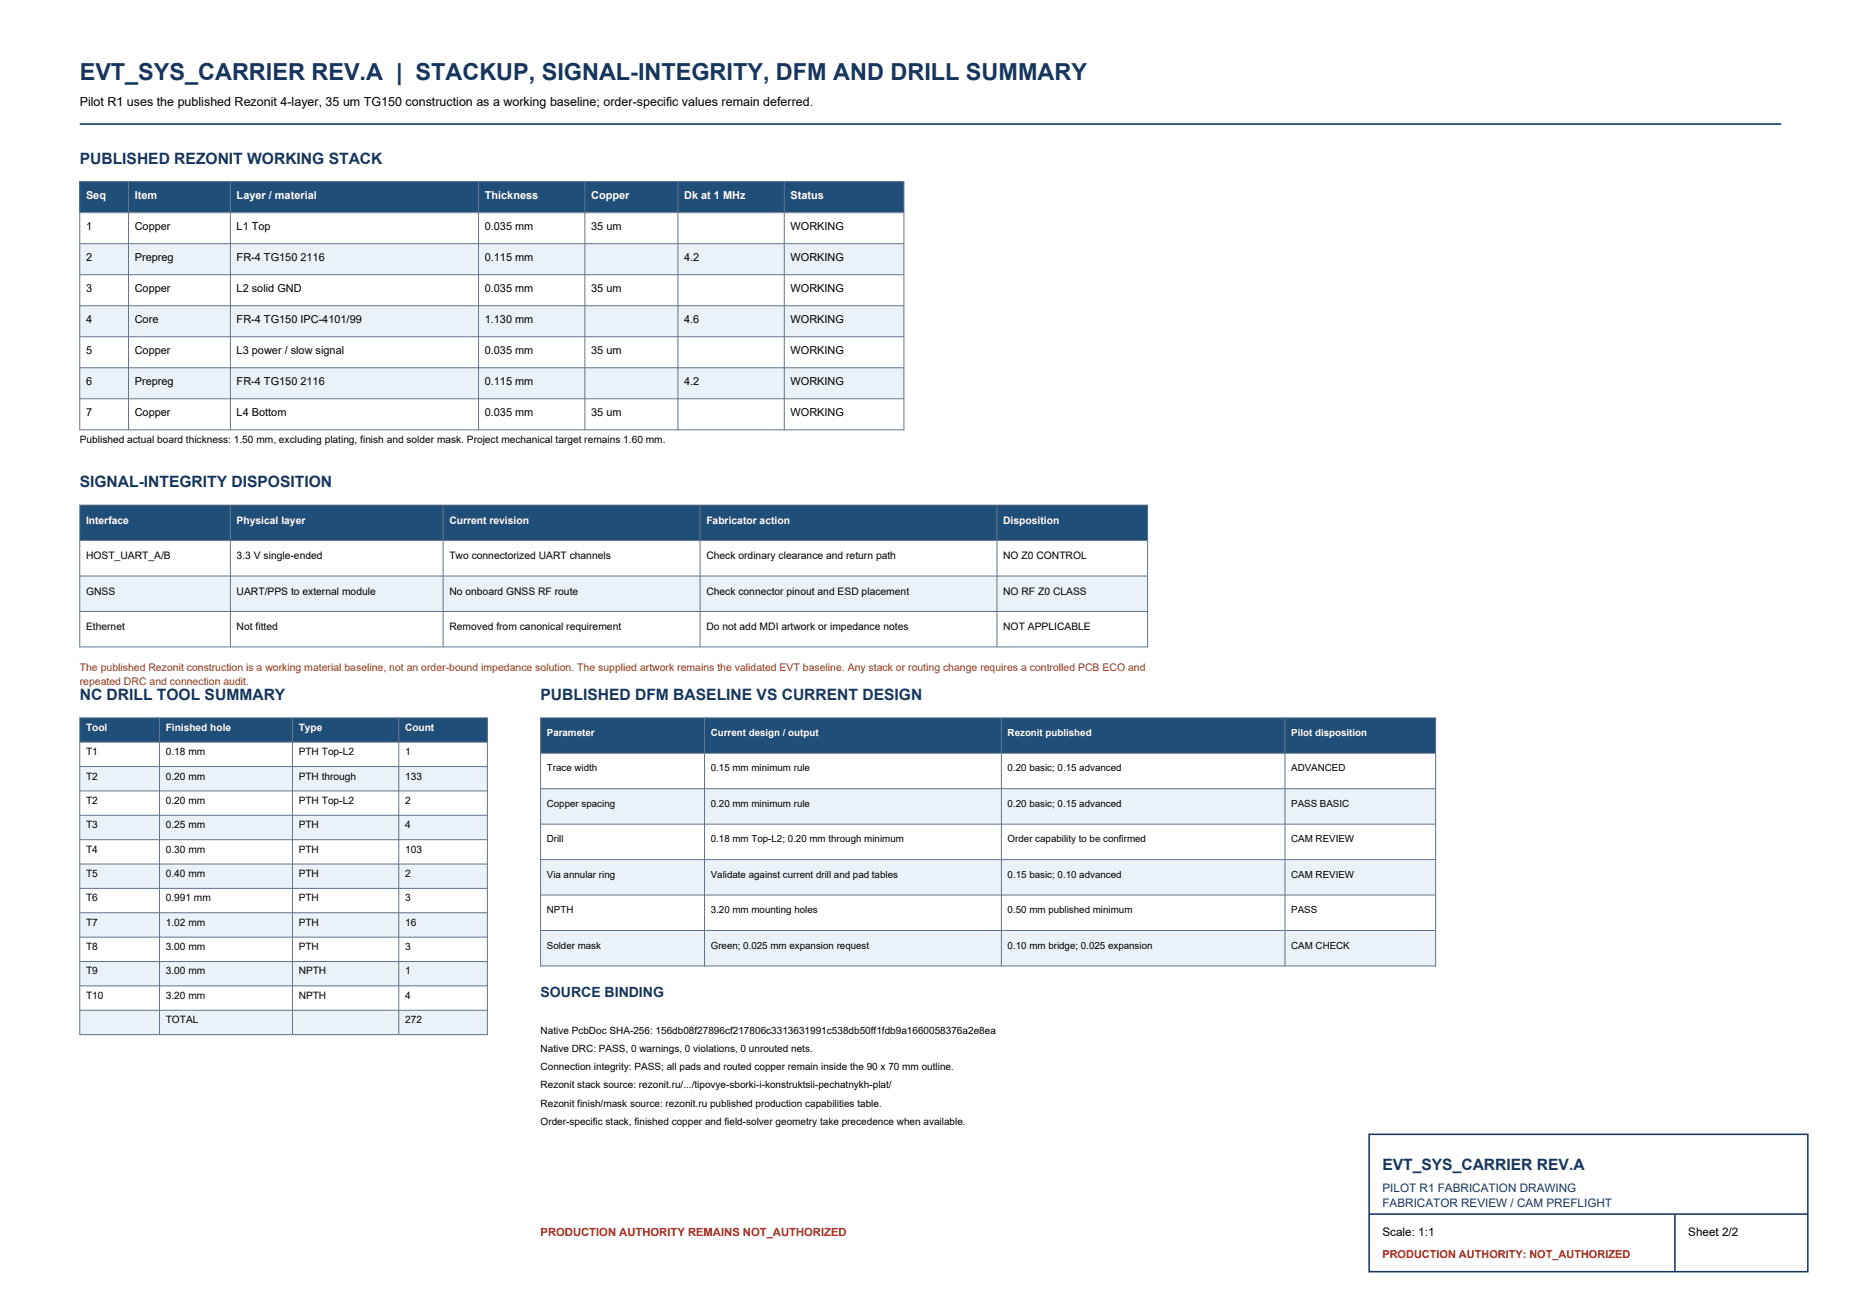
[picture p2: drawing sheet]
<svg xmlns="http://www.w3.org/2000/svg" width="420mm" height="297mm" viewBox="0 0 420 297" stroke-linecap="round" stroke-linejoin="round" font-family="sans-serif">
<defs><g id="words">
<text font-size="5.3" fill="#17365d" x="18" y="18">EVT_SYS_CARRIER REV.A | STACKUP, SIGNAL-INTEGRITY, DFM AND DRILL SUMMARY</text>
<g font-size="3.5" fill="#17365d">
<text x="18" y="37">PUBLISHED REZONIT WORKING STACK</text>
<text x="18" y="110">SIGNAL-INTEGRITY DISPOSITION</text>
<text x="18" y="158">NC DRILL TOOL SUMMARY</text>
<text x="122" y="158">PUBLISHED DFM BASELINE VS CURRENT DESIGN</text>
<text x="312" y="264">EVT_SYS_CARRIER REV.A</text>
</g>
<text font-size="3.2" fill="#17365d" x="122" y="225">SOURCE BINDING</text>
<text font-size="2.8" x="18" y="24">Pilot R1 uses the published Rezonit 4-layer, 35 um TG150 construction as a working baseline; order-specific values remain deferred.</text>
<g font-size="2.6" fill="#17365d">
<text x="312" y="269">PILOT R1 FABRICATION DRAWING</text>
<text x="312" y="272.5">FABRICATOR REVIEW / CAM PREFLIGHT</text>
</g>
<g font-size="2.6">
<text x="312" y="279">Scale: 1:1</text>
<text x="381" y="279">Sheet 2/2</text>
</g>
<g font-size="2.5" fill="#fff">
<text x="19.4" y="44.9">Seq</text>
<text x="30.4" y="44.9">Item</text>
<text x="53.4" y="44.9">Layer / material</text>
<text x="109.4" y="44.9">Thickness</text>
<text x="133.4" y="44.9">Copper</text>
<text x="154.4" y="44.9">Dk at 1 MHz</text>
<text x="178.4" y="44.9">Status</text>
</g>
<g font-size="2.5">
<text x="19.4" y="51.9">1</text>
<text x="30.4" y="51.9">Copper</text>
<text x="53.4" y="51.9">L1 Top</text>
<text x="109.4" y="51.9">0.035 mm</text>
<text x="133.4" y="51.9">35 um</text>
<text x="178.4" y="51.9">WORKING</text>
<text x="19.4" y="58.9">2</text>
<text x="30.4" y="58.9">Prepreg</text>
<text x="53.4" y="58.9">FR-4 TG150 2116</text>
<text x="109.4" y="58.9">0.115 mm</text>
<text x="154.4" y="58.9">4.2</text>
<text x="178.4" y="58.9">WORKING</text>
<text x="19.4" y="65.9">3</text>
<text x="30.4" y="65.9">Copper</text>
<text x="53.4" y="65.9">L2 solid GND</text>
<text x="109.4" y="65.9">0.035 mm</text>
<text x="133.4" y="65.9">35 um</text>
<text x="178.4" y="65.9">WORKING</text>
<text x="19.4" y="72.9">4</text>
<text x="30.4" y="72.9">Core</text>
<text x="53.4" y="72.9">FR-4 TG150 IPC-4101/99</text>
<text x="109.4" y="72.9">1.130 mm</text>
<text x="154.4" y="72.9">4.6</text>
<text x="178.4" y="72.9">WORKING</text>
<text x="19.4" y="79.9">5</text>
<text x="30.4" y="79.9">Copper</text>
<text x="53.4" y="79.9">L3 power / slow signal</text>
<text x="109.4" y="79.9">0.035 mm</text>
<text x="133.4" y="79.9">35 um</text>
<text x="178.4" y="79.9">WORKING</text>
<text x="19.4" y="86.9">6</text>
<text x="30.4" y="86.9">Prepreg</text>
<text x="53.4" y="86.9">FR-4 TG150 2116</text>
<text x="109.4" y="86.9">0.115 mm</text>
<text x="154.4" y="86.9">4.2</text>
<text x="178.4" y="86.9">WORKING</text>
<text x="19.4" y="93.9">7</text>
<text x="30.4" y="93.9">Copper</text>
<text x="53.4" y="93.9">L4 Bottom</text>
<text x="109.4" y="93.9">0.035 mm</text>
<text x="133.4" y="93.9">35 um</text>
<text x="178.4" y="93.9">WORKING</text>
</g>
<g font-size="2.5" fill="#b91c1c">
<text x="122" y="279">PRODUCTION AUTHORITY REMAINS NOT_AUTHORIZED</text>
<text x="312" y="284">PRODUCTION AUTHORITY: NOT_AUTHORIZED</text>
</g>
<g font-size="2.4" fill="#92400e">
<text x="18" y="151.4">The published Rezonit construction is a working material baseline, not an order-bound impedance solution. The supplied artwork remains the validated EVT baseline. Any stack or routing change requires a controlled PCB ECO and</text>
<text x="18" y="154.5">repeated DRC and connection audit.</text>
</g>
<g font-size="2.3">
<text x="18" y="100">Published actual board thickness: 1.50 mm, excluding plating, finish and solder mask. Project mechanical target remains 1.60 mm.</text>
<text x="19.4" y="126.2">HOST_UART_A/B</text>
<text x="53.4" y="126.2">3.3 V single-ended</text>
<text x="101.4" y="126.2">Two connectorized UART channels</text>
<text x="159.4" y="126.2">Check ordinary clearance and return path</text>
<text x="226.4" y="126.2">NO Z0 CONTROL</text>
<text x="19.4" y="134.2">GNSS</text>
<text x="53.4" y="134.2">UART/PPS to external module</text>
<text x="101.4" y="134.2">No onboard GNSS RF route</text>
<text x="159.4" y="134.2">Check connector pinout and ESD placement</text>
<text x="226.4" y="134.2">NO RF Z0 CLASS</text>
<text x="19.4" y="142.2">Ethernet</text>
<text x="53.4" y="142.2">Not fitted</text>
<text x="101.4" y="142.2">Removed from canonical requirement</text>
<text x="159.4" y="142.2">Do not add MDI artwork or impedance notes</text>
<text x="226.4" y="142.2">NOT APPLICABLE</text>
<text x="19.4" y="170.4">T1</text>
<text x="37.4" y="170.4">0.18 mm</text>
<text x="67.4" y="170.4">PTH Top-L2</text>
<text x="91.4" y="170.4">1</text>
<text x="19.4" y="175.9">T2</text>
<text x="37.4" y="175.9">0.20 mm</text>
<text x="67.4" y="175.9">PTH through</text>
<text x="91.4" y="175.9">133</text>
<text x="19.4" y="181.4">T2</text>
<text x="37.4" y="181.4">0.20 mm</text>
<text x="67.4" y="181.4">PTH Top-L2</text>
<text x="91.4" y="181.4">2</text>
<text x="19.4" y="186.9">T3</text>
<text x="37.4" y="186.9">0.25 mm</text>
<text x="67.4" y="186.9">PTH</text>
<text x="91.4" y="186.9">4</text>
<text x="19.4" y="192.4">T4</text>
<text x="19.4" y="197.9">T5</text>
<text x="37.4" y="192.4">0.30 mm</text>
<text x="37.4" y="197.9">0.40 mm</text>
<text x="67.4" y="192.4">PTH</text>
<text x="67.4" y="197.9">PTH</text>
<text x="91.4" y="192.4">103</text>
<text x="91.4" y="197.9">2</text>
<text x="19.4" y="203.4">T6</text>
<text x="37.4" y="203.4">0.991 mm</text>
<text x="67.4" y="203.4">PTH</text>
<text x="91.4" y="203.4">3</text>
<text x="19.4" y="208.9">T7</text>
<text x="37.4" y="208.9">1.02 mm</text>
<text x="67.4" y="208.9">PTH</text>
<text x="91.4" y="208.9">16</text>
<text x="19.4" y="214.4">T8</text>
<text x="37.4" y="214.4">3.00 mm</text>
<text x="67.4" y="214.4">PTH</text>
<text x="91.4" y="214.4">3</text>
<text x="19.4" y="219.9">T9</text>
<text x="37.4" y="219.9">3.00 mm</text>
<text x="67.4" y="219.9">NPTH</text>
<text x="91.4" y="219.9">1</text>
<text x="19.4" y="225.4">T10</text>
<text x="37.4" y="225.4">3.20 mm</text>
<text x="67.4" y="225.4">NPTH</text>
<text x="91.4" y="225.4">4</text>
<text x="37.4" y="230.9">TOTAL</text>
<text x="91.4" y="230.9">272</text>
<text x="122" y="233.3">Native PcbDoc SHA-256: 156db08f27896cf217806c3313631991c538db50ff1fdb9a1660058376a2e8ea</text>
<text x="122" y="237.4">Native DRC: PASS, 0 warnings, 0 violations, 0 unrouted nets.</text>
<text x="122" y="241.5">Connection integrity: PASS; all pads and routed copper remain inside the 90 x 70 mm outline.</text>
<text x="122" y="245.6">Rezonit stack source: rezonit.ru/.../tipovye-sborki-i-konstruktsii-pechatnykh-plat/</text>
<text x="122" y="249.7">Rezonit finish/mask source: rezonit.ru published production capabilities table.</text>
<text x="122" y="253.9">Order-specific stack, finished copper and field-solver geometry take precedence when available.</text>
</g>
<g font-size="2.3" fill="#fff">
<text x="19.4" y="118.2">Interface</text>
<text x="53.4" y="118.2">Physical layer</text>
<text x="101.4" y="118.2">Current revision</text>
<text x="159.4" y="118.2">Fabricator action</text>
<text x="226.4" y="118.2">Disposition</text>
<text x="19.4" y="164.9">Tool</text>
<text x="37.4" y="164.9">Finished hole</text>
<text x="67.4" y="164.9">Type</text>
<text x="91.4" y="164.9">Count</text>
</g>
<g font-size="2.2" fill="#fff">
<text x="123.4" y="166.1">Parameter</text>
<text x="160.4" y="166.1">Current design / output</text>
<text x="227.4" y="166.1">Rezonit published</text>
<text x="291.4" y="166.1">Pilot disposition</text>
</g>
<g font-size="2.2">
<text x="123.4" y="174.1">Trace width</text>
<text x="160.4" y="174.1">0.15 mm minimum rule</text>
<text x="227.4" y="174.1">0.20 basic; 0.15 advanced</text>
<text x="291.4" y="174.1">ADVANCED</text>
<text x="123.4" y="182.1">Copper spacing</text>
<text x="160.4" y="182.1">0.20 mm minimum rule</text>
<text x="227.4" y="182.1">0.20 basic; 0.15 advanced</text>
<text x="291.4" y="182.1">PASS BASIC</text>
<text x="123.4" y="190.1">Drill</text>
<text x="160.4" y="190.1">0.18 mm Top-L2; 0.20 mm through minimum</text>
<text x="227.4" y="190.1">Order capability to be confirmed</text>
<text x="291.4" y="190.1">CAM REVIEW</text>
<text x="123.4" y="198.1">Via annular ring</text>
<text x="160.4" y="198.1">Validate against current drill and pad tables</text>
<text x="227.4" y="198.1">0.15 basic; 0.10 advanced</text>
<text x="291.4" y="198.1">CAM REVIEW</text>
<text x="123.4" y="206.1">NPTH</text>
<text x="160.4" y="206.1">3.20 mm mounting holes</text>
<text x="227.4" y="206.1">0.50 mm published minimum</text>
<text x="291.4" y="206.1">PASS</text>
<text x="123.4" y="214.1">Solder mask</text>
<text x="160.4" y="214.1">Green; 0.025 mm expansion request</text>
<text x="227.4" y="214.1">0.10 mm bridge; 0.025 expansion</text>
<text x="291.4" y="214.1">CAM CHECK</text>
</g>
</g></defs>
<path d="M18 28h384" fill="none" stroke="#1f4e78" stroke-width=".4"/>
<path d="M18 41h186v7h-186z" fill-rule="evenodd" fill="#1f4e78"/>
<path d="M18 48h186v7h-186z" fill-rule="evenodd" fill="#fff"/>
<path d="M18 55h186v7h-186z" fill-rule="evenodd" fill="#eaf2f8"/>
<path d="M18 62h186v7h-186z" fill-rule="evenodd" fill="#fff"/>
<path d="M18 69h186v7h-186z" fill-rule="evenodd" fill="#eaf2f8"/>
<path d="M18 76h186v7h-186z" fill-rule="evenodd" fill="#fff"/>
<path d="M18 83h186v7h-186z" fill-rule="evenodd" fill="#eaf2f8"/>
<path d="M18 90h186v7h-186z" fill-rule="evenodd" fill="#fff"/>
<g fill="none" stroke="#64748b" stroke-width=".23">
<path d="M18 41h186v56h-186zM18 48h186M18 55h186M29 41v56M52 41v56M108 41v56M132 41v56M153 41v56M177 41v56M18 62h186M18 69h186M18 76h186"/>
<path d="M18 83h186M18 90h186"/>
</g>
<path d="M18 114h241v8h-241z" fill-rule="evenodd" fill="#1f4e78"/>
<path d="M18 122h241v8h-241z" fill-rule="evenodd" fill="#fff"/>
<path d="M18 130h241v8h-241z" fill-rule="evenodd" fill="#eaf2f8"/>
<path d="M18 138h241v8h-241z" fill-rule="evenodd" fill="#fff"/>
<path d="M18 114h241v32h-241zM52 114v32M100 114v32M158 114v32M225 114v32M18 122h241M18 130h241M18 138h241" fill="none" stroke="#64748b" stroke-width=".23"/>
<path d="M18 162h92v5.5h-92z" fill-rule="evenodd" fill="#1f4e78"/>
<path d="M18 167.5h92v5.5h-92z" fill-rule="evenodd" fill="#fff"/>
<path d="M18 173h92v5.5h-92z" fill-rule="evenodd" fill="#eaf2f8"/>
<path d="M18 178.5h92v5.5h-92z" fill-rule="evenodd" fill="#fff"/>
<path d="M18 184h92v5.5h-92z" fill-rule="evenodd" fill="#eaf2f8"/>
<path d="M18 189.5h92v5.5h-92z" fill-rule="evenodd" fill="#fff"/>
<path d="M18 195h92v5.5h-92z" fill-rule="evenodd" fill="#eaf2f8"/>
<path d="M18 200.5h92v5.5h-92z" fill-rule="evenodd" fill="#fff"/>
<path d="M18 206h92v5.5h-92z" fill-rule="evenodd" fill="#eaf2f8"/>
<path d="M18 211.5h92v5.5h-92z" fill-rule="evenodd" fill="#fff"/>
<path d="M18 217h92v5.5h-92z" fill-rule="evenodd" fill="#eaf2f8"/>
<path d="M18 222.5h92v5.5h-92z" fill-rule="evenodd" fill="#fff"/>
<path d="M18 228h92v5.5h-92z" fill-rule="evenodd" fill="#eaf2f8"/>
<g fill="none" stroke="#64748b" stroke-width=".23">
<path d="M18 162h92v71.5h-92zM18 167.5h92M18 173h92M18 178.5h92M36 162v71.5M66 162v71.5M90 162v71.5M18 184h92M18 189.5h92M18 195h92M18 200.5h92M18 206h92"/>
<path d="M18 211.5h92M18 217h92M18 222.5h92M18 228h92"/>
</g>
<path d="M122 162h202v8h-202z" fill-rule="evenodd" fill="#1f4e78"/>
<path d="M122 170h202v8h-202z" fill-rule="evenodd" fill="#fff"/>
<path d="M122 178h202v8h-202z" fill-rule="evenodd" fill="#eaf2f8"/>
<path d="M122 186h202v8h-202z" fill-rule="evenodd" fill="#fff"/>
<path d="M122 194h202v8h-202z" fill-rule="evenodd" fill="#eaf2f8"/>
<path d="M122 202h202v8h-202z" fill-rule="evenodd" fill="#fff"/>
<path d="M122 210h202v8h-202z" fill-rule="evenodd" fill="#eaf2f8"/>
<path d="M122 162h202v56h-202zM122 170h202M122 178h202M159 162v56M226 162v56M290 162v56M122 186h202M122 194h202M122 202h202M122 210h202" fill="none" stroke="#64748b" stroke-width=".23"/>
<path d="M309 256h99v31h-99zM309 274h99M378 274v13" fill="none" stroke="#17365d" stroke-width=".35"/>
<use href="#words"/>
</svg>
